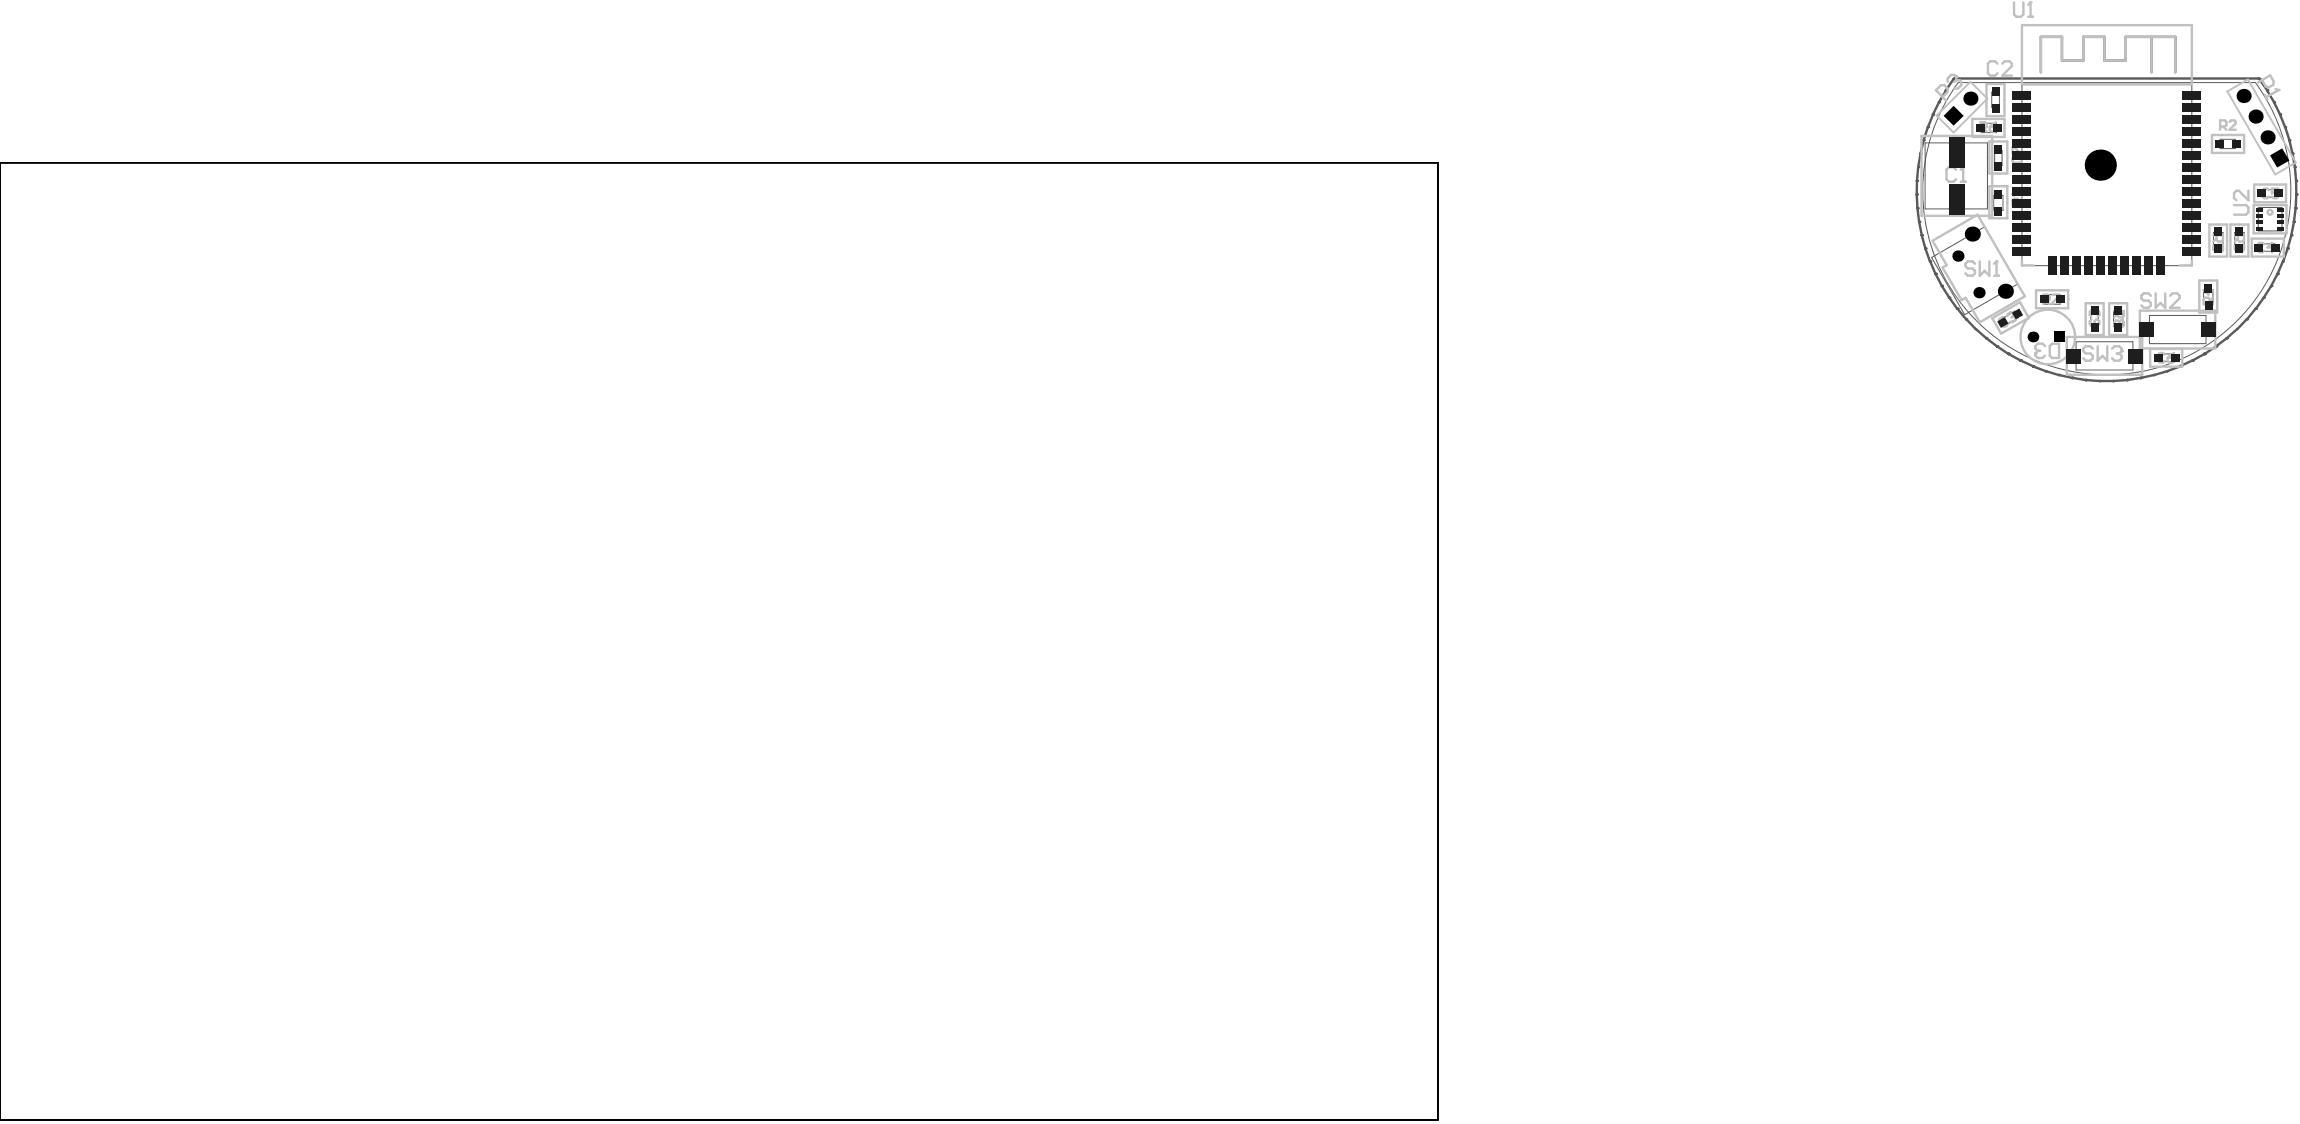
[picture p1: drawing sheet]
<svg xmlns="http://www.w3.org/2000/svg" width="406mm" height="198mm" viewBox="0 0 406 198" stroke-linecap="round" stroke-linejoin="round" font-family="sans-serif">
<path d="M0 28.7h253.6v168.9h-253.6z" fill="none" stroke="#000" stroke-width=".18"/>
<g fill="none" stroke="#5a5a5a" stroke-width=".18">
<path d="M351.3 16.3h1.4v2.6h-1.4zM356.6 4.5h30v42.4h-30zM356.6 14.9h30M397.8 14.6h-52.4a32.4 32.4 0 0 0 4.5 43.2 32.4 32.4 0 0 0 43.4 0 32.4 32.4 0 0 0 4.5-43.2M339.6 25.2h11v11.7h-11zM349.5 21.7h2.7v1.7h-2.7zM351.7 34.4h1.6v2.7h-1.6zM351.8 26.6h1.3v2.6h-1.3zM391.6 24.6h2.7v1.6h-2.7zM398.3 36.6h4.2v4.1h-4.2zM399 33.4h2.7v1.4h-2.7zM340.7 45.4l9.4-5.4 5.8 10.1-9.4 5.4z"/>
<path d="M353.1 56.2l2.3-1.3 .7 1.1-2.4 1.4zM360.7 52h2.7v1.7h-2.7zM368.8 54.9h1.3v2.6h-1.3zM372.8 54.9h1.6v2.6h-1.6zM379.1 55.6h10v5h-10zM388.7 51.1h1.6v2.6h-1.6zM390.4 41h1.7v2.7h-1.7zM394.2 41h1.6v2.7h-1.6zM398.6 43h2.6v1.3h-2.6zM366.2 60.3h10v5h-10zM380.9 62.4h2.6v1.4h-2.6z"/>
<circle cx="400.4" cy="37.4" r=".42"/>
<circle cx="361.2" cy="59.4" r="4.8"/>
</g>
<path d="M360 12.8v-6.3h3.7v4.2h3.8v-4.2h3.7v4.2h3.8v-4.2h8.7v6.3M379.5 6.5v6.3" fill="none" stroke="#5a5a5a" stroke-width=".42"/>
<g fill="#5a5a5a">
<circle cx="339" cy="41.5" r=".21"/>
<circle cx="338.5" cy="39.1" r=".21"/>
<circle cx="338.2" cy="36.7" r=".21"/>
</g>
<path d="M338.1 34.3l.1 2.4" fill="none" stroke="#5a5a5a" stroke-width=".42"/>
<g fill="#5a5a5a">
<circle cx="338.1" cy="34.3" r=".21"/>
<circle cx="338.1" cy="31.9" r=".21"/>
<circle cx="338.3" cy="29.5" r=".21"/>
<circle cx="339.3" cy="24.7" r=".21"/>
<circle cx="342.5" cy="50.4" r=".21"/>
</g>
<path d="M341.4 48.3l1.1 2.1" fill="none" stroke="#5a5a5a" stroke-width=".42"/>
<g fill="#5a5a5a">
<circle cx="341.4" cy="48.3" r=".21"/>
<circle cx="340.5" cy="46.1" r=".21"/>
<circle cx="342" cy="18" r=".21"/>
<circle cx="345.3" cy="54.5" r=".21"/>
<circle cx="345.2" cy="54.5" r=".21"/>
<circle cx="343.8" cy="52.5" r=".21"/>
<circle cx="344.6" cy="13.9" r=".21"/>
<circle cx="352.3" cy="61.1" r=".21"/>
<circle cx="350.4" cy="59.6" r=".21"/>
<circle cx="354.3" cy="62.4" r=".21"/>
</g>
<path d="M354.3 62.4l2.1 1.2" fill="none" stroke="#5a5a5a" stroke-width=".42"/>
<g fill="#5a5a5a">
<circle cx="356.4" cy="63.6" r=".21"/>
<circle cx="358.6" cy="64.6" r=".21"/>
<circle cx="363.2" cy="66.2" r=".21"/>
<circle cx="360.9" cy="65.5" r=".21"/>
</g>
<path d="M360.9 65.5l2.3 .7" fill="none" stroke="#5a5a5a" stroke-width=".42"/>
<g fill="#5a5a5a">
<circle cx="365.5" cy="66.7" r=".21"/>
<circle cx="365.6" cy="66.7" r=".21"/>
<circle cx="367.9" cy="67" r=".21"/>
<circle cx="372.8" cy="67.2" r=".21"/>
<circle cx="375.2" cy="67" r=".21"/>
<circle cx="377.6" cy="66.7" r=".21"/>
</g>
<path d="M379.9 66.2l-2.3 .5" fill="none" stroke="#5a5a5a" stroke-width=".42"/>
<g fill="#5a5a5a">
<circle cx="379.9" cy="66.2" r=".21"/>
<circle cx="382.3" cy="65.5" r=".21"/>
<circle cx="384.5" cy="64.6" r=".21"/>
<circle cx="386.7" cy="63.6" r=".21"/>
<circle cx="388.9" cy="62.4" r=".21"/>
<circle cx="390.9" cy="61.1" r=".21"/>
<circle cx="392.8" cy="59.6" r=".21"/>
<circle cx="396.3" cy="56.3" r=".21"/>
<circle cx="397.9" cy="54.5" r=".21"/>
<circle cx="399.3" cy="52.5" r=".21"/>
<circle cx="399.9" cy="15.9" r=".21"/>
</g>
<path d="M398.5 13.9l1.4 2" fill="none" stroke="#5a5a5a" stroke-width=".42"/>
<g fill="#5a5a5a">
<circle cx="398.5" cy="13.9" r=".21"/>
<circle cx="401.7" cy="48.3" r=".21"/>
<circle cx="401.8" cy="48.3" r=".21"/>
<circle cx="402.7" cy="46.1" r=".21"/>
<circle cx="403.8" cy="24.7" r=".21"/>
<circle cx="403.1" cy="22.4" r=".21"/>
<circle cx="401.1" cy="18" r=".21"/>
<circle cx="404.6" cy="39.1" r=".21"/>
<circle cx="404.9" cy="36.7" r=".21"/>
</g>
<path d="M405 34.3l-.1 2.4" fill="none" stroke="#5a5a5a" stroke-width=".42"/>
<g fill="#5a5a5a">
<circle cx="405" cy="34.3" r=".21"/>
<circle cx="405" cy="31.9" r=".21"/>
<circle cx="404.8" cy="29.5" r=".21"/>
</g>
<path d="M338.2 36.7l.8 4.8" fill="none" stroke="#5a5a5a" stroke-width=".42"/>
<circle cx="339.6" cy="43.8" r=".21" fill="#5a5a5a"/>
<path d="M338.1 31.9v2.4M338.3 29.5l-.2 2.4M338.8 27.1l-.5 2.4M339 41.5l.6 2.3" fill="none" stroke="#5a5a5a" stroke-width=".42"/>
<circle cx="338.8" cy="27.1" r=".21" fill="#5a5a5a"/>
<path d="M339.3 24.7l-.5 2.4M340.5 46.1l.9 2.2" fill="none" stroke="#5a5a5a" stroke-width=".42"/>
<circle cx="341" cy="20.2" r=".21" fill="#5a5a5a"/>
<path d="M342 18l-1 2.2M343.8 52.5l1.4 2M350.4 59.6l1.9 1.5M392.8 59.6l-1.9 1.5M396.3 56.3l-1.6 1.7M399.3 52.5l-1.4 2M402.7 46.1l-.9 2.2M403.5 43.8l-.8 2.3M386.7 63.6l-2.2 1" fill="none" stroke="#5a5a5a" stroke-width=".42"/>
<circle cx="403.5" cy="43.8" r=".21" fill="#5a5a5a"/>
<path d="M403.1 22.5l.7 2.2" fill="none" stroke="#5a5a5a" stroke-width=".42"/>
<circle cx="402.2" cy="20.2" r=".21" fill="#5a5a5a"/>
<path d="M401.1 18l1.1 2.2M404.9 36.7l-.3 2.4" fill="none" stroke="#5a5a5a" stroke-width=".42"/>
<circle cx="404.4" cy="27.1" r=".21" fill="#5a5a5a"/>
<path d="M404.4 27.1l.4 2.4M405 31.9v2.4" fill="none" stroke="#5a5a5a" stroke-width=".42"/>
<circle cx="404.4" cy="27.1" r=".21" fill="#5a5a5a"/>
<path d="M402.2 20.2l.9 2.2M404.8 29.5l.2 2.4M348.5 58l1.8 1.6" fill="none" stroke="#5a5a5a" stroke-width=".42"/>
<circle cx="346.8" cy="56.3" r=".21" fill="#5a5a5a"/>
<path d="M345.3 54.5l1.5 1.8" fill="none" stroke="#5a5a5a" stroke-width=".42"/>
<g fill="#5a5a5a">
<circle cx="340.1" cy="22.4" r=".21"/>
<circle cx="343.2" cy="15.9" r=".21"/>
</g>
<path d="M344.6 13.9l-1.4 2M352.3 61.1l2 1.3M358.6 64.6l2.3 .9M365.6 66.7l2.3 .3 2.4 .2" fill="none" stroke="#5a5a5a" stroke-width=".42"/>
<circle cx="370.3" cy="67.2" r=".21" fill="#5a5a5a"/>
<path d="M394.6 58l-1.8 1.6M397.9 54.5l-1.6 1.8M370.4 67.2h2.4M377.6 66.7l-2.4 .3-2.4 .2M384.5 64.6l-4.5 1.6M390.9 61.1l-2 1.3-2.2 1.2" fill="none" stroke="#5a5a5a" stroke-width=".42"/>
<circle cx="400.6" cy="50.4" r=".21" fill="#5a5a5a"/>
<path d="M401.7 48.3l-1.1 2.1" fill="none" stroke="#5a5a5a" stroke-width=".42"/>
<circle cx="404.2" cy="41.5" r=".21" fill="#5a5a5a"/>
<g fill="none" stroke="#5a5a5a" stroke-width=".42">
<path d="M343.2 15.9h.1M343.2 16l-1.2 2M344.6 13.9l.2-.1h53.6l.1 .1M344.6 13.9h.1M398.5 13.9h.1M399.9 16l1.2 2M399.9 15.9h.1M401.1 18h.1M338.1 34.3h.1M338.1 31.9h.1M338.2 36.7h.1M338.3 29.5h.1"/>
<path d="M338.5 39.1h.1M338.7 27.1h.1M340 22.5l-.7 2.3M340.1 22.4h-.1M340.9 20.2h.1M341 20.2l-.9 2.2M402.2 20.2h.1M403.1 22.4h.1M403.8 24.8h.1M403.8 24.7l.6 2.4M404.4 27.1h.1M404.6 39.1h.1"/>
<path d="M404.6 39.1l-.4 2.4M404.8 29.5h.1M404.9 36.7h.1M405 31.9h.1M405 34.3h.1M339 41.5h.1M339.6 43.8l.8 2.3M339.6 43.8h.1M340.4 46.1h.1M341.4 48.3h.1M342.5 50.4l1.3 2.1M342.6 50.5h.1"/>
<path d="M343.8 52.5h.1M345.2 54.5h.1M346.8 56.3l1.7 1.7M348.5 58h.1M350.3 59.6h.1M392.8 59.6h.1M394.6 58h.1M396.3 56.3h.1M397.9 54.5h.1M399.3 52.5h.1M400.6 50.5h.1M400.6 50.4l-1.3 2.1"/>
<path d="M401.7 48.3h.1M402.7 46.1h.1M403.5 43.8h.1M404.2 41.5h.1M404.2 41.5l-.7 2.3M352.3 61.1h.1M354.3 62.4h.1M356.4 63.6h.1M356.4 63.6l2.2 1M358.6 64.6h.1M360.8 65.5h.1M363.2 66.1h.1"/>
<path d="M363.2 66.2l2.3 .5M367.9 67h.1M370.4 67.2h.1M372.8 67.2h.1M375.2 67h.1M377.6 66.7h.1M380 66.1h-.1M382.3 65.5h.1M384.6 64.6h-.1M384.6 64.6h.1M386.8 63.6h.1M388.8 62.4h.1"/>
<path d="M390.9 61.1h.1"/>
</g>
<path d="M0 28.7h253.6v168.9h-253.6z" fill="none" stroke="#000" stroke-width=".18"/>
<g fill="none" stroke="#c0c0c0" stroke-width=".42">
<path d="M350.4 14.8h3.2v5.7h-3.2zM356.6 4.4h30v10.4h-30zM360 12.8v-6.3h3.7v4.2h3.8v-4.2h3.7v4.2h3.8v-4.2h8.7v6.3M379.5 6.5v6.3M338.9 24h12.5v14.1h-12.5zM345 29.9l-.4-.4h-.8l-.5 .4v1.7l.5 .4h.8l.4-.4M345.9 32h.8M346.3 29.5v2.5M347.9 21h5.7v3.1h-5.7zM350.9 32.8h3.2v5.7h-3.2zM350.9 25h3.2v5.6h-3.2zM389.7 39.6h3.1v5.7h-3.1z"/>
<path d="M390.2 23.8h5.6v3.2h-5.6zM393.4 39.6h3.2v5.7h-3.2zM397.5 36.2h5.8v5h-5.8zM397.6 32.5h5.6v3.2h-5.6zM340.9 42.5l7.9-4.6 8.4 14.4-8 4.6-2.5-4.4-.7 .4-3.3-5.7 .7-.4zM351.4 56.1l4.9-2.8 1.6 2.8-4.9 2.7zM356.6 46v.8h2.1M359.1 51.2h5.7v3.2h-5.7zM364.6 59.4h13.3v6.7h-13.3zM367.9 53.5h3.2v5.6h-3.2zM372 53.5h3.2v5.6h-3.2zM377.4 54.8h13.4v6.7h-13.4z"/>
<path d="M386.6 46v.8h-2.1M387.9 49.5h3.2v5.6h-3.2zM397.2 42.1h5.7v3.2h-5.7zM379.3 61.5h5.6v3.2h-5.6z"/>
</g>
<path d="M392.9 16.1l3.6-2.1 8.5 14.7-3.7 2.1zM341.6 20.4l6-6 3 3-6 6z" fill="none" stroke="#c0c0c0" stroke-width=".34"/>
<circle cx="346.3" cy="29.5" r=".21" fill="#c0c0c0"/>
<path d="M342.7 17.1l.8-.9v-.6l-.5-.6h-.6l-.9 .9 1.7 1.8M345.1 13.6l-.4-.4h-.6l-.6 .6v.6M346.3 29.5l-.4 .4" fill="none" stroke="#c0c0c0" stroke-width=".42"/>
<circle cx="345.1" cy="13.6" r=".21" fill="#c0c0c0"/>
<path d="M345.1 13.6v.5M345.1 14.1l-.4 .3M345.1 14.1h.6l.3 .3v.6l-.6 .6h-.7M353.6 56l-.4-.1-.5 .3-.1 .4 .6 .9 .4 .2 .4-.3 .2-.4M355.2 55.4l-.2-.2-.3-.1-.5 .3-.1 .4M360.4 53.1h.8l.3-.3v-.5l-.3-.3h-.8v1.7M361 53.1l.5 .6M362.1 52h1.1v.3l-1.1 1.1v.3" fill="none" stroke="#c0c0c0" stroke-width=".42"/>
<circle cx="355.2" cy="55.4" r=".21" fill="#c0c0c0"/>
<path d="M355.3 .4v2.1l.4 .5h.8l.4-.5v-2.1M357.7 3h.9M358.2 .4v2.6M355 27.1v-1.2h.3l1.1 1.2h.2M355.3 27.6l-.3 .3v.5l.3 .3h1.1l.2-.3v-.5l-.2-.3M355.1 55.8l-.3 .2M355.1 55.8l.4 .1 .1 .2-.1 .4-.5 .3-.4-.1M355.2 55.4l-.1 .4" fill="none" stroke="#c0c0c0" stroke-width=".42"/>
<circle cx="358.2" cy=".4" r=".21" fill="#c0c0c0"/>
<g fill="none" stroke="#c0c0c0" stroke-width=".42">
<path d="M358.2 .4l-.5 .4M368.9 55.8l-.3-.2v-.6l.3-.3h1.1l.3 .3v.6l-.3 .2M368.9 56.4l-.3 .3v.5l.3 .3h1.1l.3-.3v-.5l-.3-.3h-.2l-.3 .3v.8M373 54.9h1.6v.8l-.2 .3h-.6l-.3-.3v-.8M373.5 55.4l-.5 .6M373.8 56.8l.3-.3h.3l.2 .3v.6l-.2 .3h-.3l-.3-.3M373.8 56.8l-.3-.3h-.3l-.2 .3v.6l.2 .3h.3l.3-.3M373.8 56.8v.6M389.5 50.9v1.1l-.8-.8h1.6M389.8 53.7v-.9l-.3-.3h-.6l-.2 .3v.9h1.6M390.3 52.5l-.5 .6M394.2 41.5h1.6v.8l-.2 .3h-.6l-.3-.3v-.8"/>
<path d="M394.7 42l-.5 .6M395.6 43.2l.2 .2v.6l-.2 .3h-.3"/>
</g>
<circle cx="395.3" cy="44.3" r=".21" fill="#c0c0c0"/>
<path d="M399 14.1l.6 1.1 .6 .2 .7-.4 .2-.6-.7-1.1-2.2 1.3M399.5 16.8l.4 .7M401.9 15.9l-2.2 1.2M400.2 33.6l-.3-.3h-.5l-.3 .3v1.1l.3 .3h.5l.3-.3M401.9 33.3h-1.2v.8l.6-.3h.3l.3 .3v.6l-.3 .3h-.6l-.3-.3M394.4 43.2l-.2 .2v.6l.2 .3h.3l.3-.3M395 44l.3 .3M395 43.7v.3M399.3 43.1l-.2-.3h-.6l-.3 .3v1.1l.3 .3h.6l.2-.3M401 43.7h-1.1l.8-.9v1.7" fill="none" stroke="#c0c0c0" stroke-width=".42"/>
<circle cx="401.9" cy="15.9" r=".21" fill="#c0c0c0"/>
<path d="M401.4 15.7l.5 .2M355 34.2h1.6M356.1 36.2v-.9l-.3-.2h-.5l-.3 .2v.9h1.6M356.6 35.1l-.5 .5M356.6 34v.5" fill="none" stroke="#c0c0c0" stroke-width=".42"/>
<circle cx="355" cy="34.2" r=".21" fill="#c0c0c0"/>
<path d="M355 34.2l.3 .3M359 62.3v.4l.4 .5h.9l.4-.5M361.6 61l.4-.4h1.2v2.6h-1.2l-.4-.5z" fill="none" stroke="#c0c0c0" stroke-width=".42"/>
<circle cx="359" cy="62.3" r=".21" fill="#c0c0c0"/>
<path d="M359.4 61.9l-.4 .4M359.4 61.9h.5M360.7 61l-.4-.4h-.9l-.4 .4v.5l.4 .4M369.2 61.5l-.5-.4h-.8l-.4 .4v.4l.4 .5h.8l.5 .4v.4l-.5 .4h-.8l-.4-.4M370 61.1v2.5l.9-.8 .8 .8v-2.5M372.5 61.5l.5-.4h.8l.4 .4v.4" fill="none" stroke="#c0c0c0" stroke-width=".42"/>
<circle cx="374.2" cy="61.9" r=".21" fill="#c0c0c0"/>
<g fill="none" stroke="#c0c0c0" stroke-width=".42">
<path d="M352.3 11.2l-.4-.4h-.8l-.5 .4v1.7l.5 .4h.8l.4-.4M353.2 11.2l.4-.4h.9l.4 .4v.5l-1.7 1.6h1.7M391.6 22.3h.8l.3-.2v-.6l-.3-.3h-.8v1.7M392.2 22.3l.5 .6M393.3 21.5l.3-.3h.5l.3 .3v.3l-1.1 1.1h1.1M394.1 36.2h2.1l.4 .4v.8l-.4 .5h-2.1M396.6 33.6v1.7l-1.7-1.7h-.4l-.4 .5v.8l.4 .4M348.4 46.5l-.5-.4h-.8l-.4 .4v.4l.4 .5h.8l.5 .4v.4l-.5 .4h-.8l-.4-.4M349.2 46.1v2.5l.9-.8 .8 .8v-2.5M351.7 48.6h.9M352.2 46.1v2.5M379.4 52.2l-.4-.4h-.9l-.4 .4v.4l.4 .4h.9l.4 .4v.5l-.4 .4h-.9l-.4-.4"/>
<path d="M380.2 51.8v2.5l.9-.9 .8 .9v-2.5M382.8 52.2l.4-.4h.8l.5 .4v.4l-1.7 1.7h1.7M390.4 41.5h1.7v.8l-.3 .3h-.5l-.3-.3v-.8M390.7 43.2l-.3 .2v.6l.3 .3h.6l.2-.3-.2-.8h.8v1.1M391 42l-.6 .6M373.4 62.4h.4M373.8 62.4l.4 .4v.4l-.4 .4h-.8l-.5-.4M374.2 61.9l-.4 .5M381.8 62.6l-.3-.3h-.5l-.3 .3v1.1l.3 .3h.5l.3-.3M382.3 63.1h.9l.3 .3v.3l-.3 .3h-.6l-.3-.3zM383.5 62.3l-.6 .3-.6 .5"/>
</g>
<circle cx="352.2" cy="46.1" r=".21" fill="#c0c0c0"/>
<g fill="none" stroke="#c0c0c0" stroke-width=".42">
<path d="M349.3 22.7h.8l.3-.3v-.6l-.3-.2h-.8v1.6M349.9 22.7l.5 .5M351 22.4h.8l.3 .3v.3l-.3 .2h-.5l-.3-.2zM352.1 21.6l-.6 .2-.5 .6M352.2 46.1l-.5 .4"/>
<circle cx="400.4" cy="37.4" r=".42"/>
<circle cx="361.2" cy="59.4" r="4.8"/>
</g>
<g fill="#000">
<circle cx="347.6" cy="17.4" r="1.25"/>
<circle cx="395.8" cy="16.9" r="1.25"/>
<circle cx="370.5" cy="29.1" r="2.75"/>
<circle cx="397.9" cy="20.6" r="1.25"/>
<circle cx="400" cy="24.2" r="1.25"/>
<circle cx="345.4" cy="45.2" r=".99"/>
<circle cx="347.9" cy="41.3" r="1.33"/>
<circle cx="349.1" cy="51.6" r=".99"/>
<circle cx="353.7" cy="51.4" r="1.33"/>
<circle cx="358.6" cy="59.4" r=".95"/>
</g>
<g fill="#000">
<path d="M342.8 20.4l1.8-1.7 1.8 1.7-1.8 1.8z" fill-rule="evenodd"/>
<path d="M400.4 27.4l2.2-1.2 1.2 2.1-2.1 1.3z" fill-rule="evenodd"/>
<path d="M362.4 58.5h1.9v1.9h-1.9z" fill-rule="evenodd"/>
</g>
<g fill="#1e1e1e">
<path d="M351.8 28.7h1.3v1.4h-1.3z" fill-rule="evenodd"/>
<path d="M351.6 21.9h1.5v1.3h-1.5z" fill-rule="evenodd"/>
<path d="M351.4 18.3h1.3v1.5h-1.3z" fill-rule="evenodd"/>
<path d="M398 38.9h1.1v.6h-1.1z" fill-rule="evenodd"/>
<path d="M398 37.8h1.1v.6h-1.1z" fill-rule="evenodd"/>
<path d="M401.7 38.9h1.1v.6h-1.1z" fill-rule="evenodd"/>
<path d="M401.7 37.8h1.1v.6h-1.1z" fill-rule="evenodd"/>
<path d="M351.8 36.6h1.4v1.4h-1.4z" fill-rule="evenodd"/>
<path d="M351.8 33.6h1.4v1.4h-1.4z" fill-rule="evenodd"/>
<path d="M351.8 25.7h1.4v1.4h-1.4z" fill-rule="evenodd"/>
<path d="M351.3 15.3h1.4v1.5h-1.4z" fill-rule="evenodd"/>
<path d="M361.3 45.2h1.6v3.3h-1.6z" fill-rule="evenodd"/>
<path d="M368.8 54h1.3v1.5h-1.3z" fill-rule="evenodd"/>
<path d="M368.8 56.9h1.3v1.6h-1.3z" fill-rule="evenodd"/>
<path d="M367.7 45.2h1.5v3.3h-1.5z" fill-rule="evenodd"/>
<path d="M371.9 45.2h1.5v3.3h-1.5z" fill-rule="evenodd"/>
<path d="M374 45.2h1.5v3.3h-1.5z" fill-rule="evenodd"/>
<path d="M377.4 56.9h2.5v2.5h-2.5z" fill-rule="evenodd"/>
<path d="M378.2 45.2h1.6v3.3h-1.6z" fill-rule="evenodd"/>
<path d="M388.9 53.1h1.3v1.5h-1.3z" fill-rule="evenodd"/>
<path d="M388.9 50.2h1.3v1.5h-1.3z" fill-rule="evenodd"/>
<path d="M394.3 40.1h1.3v1.5h-1.3z" fill-rule="evenodd"/>
<path d="M394.3 43.1h1.3v1.5h-1.3z" fill-rule="evenodd"/>
<path d="M398 40.1h1.1v.5h-1.1z" fill-rule="evenodd"/>
<path d="M398 36.8h1.1v.6h-1.1z" fill-rule="evenodd"/>
<path d="M397.7 43h1.5v1.3h-1.5z" fill-rule="evenodd"/>
<path d="M398.1 33.4h1.5v1.4h-1.5z" fill-rule="evenodd"/>
<path d="M401.7 40.1h1.1v.5h-1.1z" fill-rule="evenodd"/>
<path d="M401.7 36.8h1.1v.6h-1.1z" fill-rule="evenodd"/>
<path d="M401.1 33.4h1.5v1.4h-1.5z" fill-rule="evenodd"/>
<path d="M348.6 21.9h1.5v1.3h-1.5z" fill-rule="evenodd"/>
<path d="M354.9 55.2l1.3-.8 .7 1.2-1.4 .7z" fill-rule="evenodd"/>
<path d="M362.8 52.1h1.5v1.4h-1.5z" fill-rule="evenodd"/>
<path d="M359.9 52.1h1.4v1.4h-1.4z" fill-rule="evenodd"/>
<path d="M355 41.5h3.3v1.5h-3.3z" fill-rule="evenodd"/>
<path d="M355 35.2h3.3v1.4h-3.3z" fill-rule="evenodd"/>
<path d="M355 30.9h3.3v1.5h-3.3z" fill-rule="evenodd"/>
<path d="M355 24.6h3.3v1.5h-3.3z" fill-rule="evenodd"/>
<path d="M355 18.3h3.3v1.5h-3.3z" fill-rule="evenodd"/>
<path d="M383 62.4h1.5v1.4h-1.5z" fill-rule="evenodd"/>
<path d="M379.9 62.4h1.6v1.4h-1.6z" fill-rule="evenodd"/>
<path d="M384.9 41.5h3.4v1.5h-3.4z" fill-rule="evenodd"/>
<path d="M384.9 35.2h3.4v1.4h-3.4z" fill-rule="evenodd"/>
<path d="M384.9 30.9h3.4v1.5h-3.4z" fill-rule="evenodd"/>
<path d="M384.9 24.6h3.4v1.5h-3.4z" fill-rule="evenodd"/>
<path d="M384.9 18.3h3.4v1.5h-3.4z" fill-rule="evenodd"/>
<path d="M393.7 24.7h1.5v1.3h-1.5z" fill-rule="evenodd"/>
<path d="M343.8 24.2h2.7v5.4h-2.7z" fill-rule="evenodd"/>
<path d="M352.3 56.7l1.3-.8 .7 1.2-1.4 .7z" fill-rule="evenodd"/>
<path d="M355 43.6h3.3v1.5h-3.3z" fill-rule="evenodd"/>
<path d="M355 39.4h3.3v1.5h-3.3z" fill-rule="evenodd"/>
<path d="M355 37.3h3.3v1.5h-3.3z" fill-rule="evenodd"/>
<path d="M363.5 45.2h1.5v3.3h-1.5z" fill-rule="evenodd"/>
<path d="M355 33.1h3.3v1.4h-3.3z" fill-rule="evenodd"/>
<path d="M355 28.8h3.3v1.5h-3.3z" fill-rule="evenodd"/>
<path d="M355 26.7h3.3v1.5h-3.3z" fill-rule="evenodd"/>
<path d="M355 22.5h3.3v1.5h-3.3z" fill-rule="evenodd"/>
<path d="M355 16.2h3.3v1.4h-3.3z" fill-rule="evenodd"/>
<path d="M373 54h1.3v1.4h-1.3z" fill-rule="evenodd"/>
<path d="M373 56.9h1.3v1.5h-1.3z" fill-rule="evenodd"/>
<path d="M365.6 45.2h1.5v3.3h-1.5z" fill-rule="evenodd"/>
<path d="M369.8 45.2h1.5v3.3h-1.5z" fill-rule="evenodd"/>
<path d="M376.1 45.2h1.6v3.3h-1.6z" fill-rule="evenodd"/>
<path d="M388.3 56.9h2.5v2.5h-2.5z" fill-rule="evenodd"/>
<path d="M384.9 37.3h3.4v1.5h-3.4z" fill-rule="evenodd"/>
<path d="M384.9 39.4h3.4v1.5h-3.4z" fill-rule="evenodd"/>
<path d="M384.9 43.6h3.4v1.5h-3.4z" fill-rule="evenodd"/>
<path d="M380.4 45.2h1.5v3.3h-1.5z" fill-rule="evenodd"/>
<path d="M390.6 40.1h1.3v1.5h-1.3z" fill-rule="evenodd"/>
<path d="M390.6 43.1h1.3v1.5h-1.3z" fill-rule="evenodd"/>
<path d="M384.9 22.5h3.4v1.5h-3.4z" fill-rule="evenodd"/>
<path d="M384.9 26.7h3.4v1.5h-3.4z" fill-rule="evenodd"/>
<path d="M384.9 28.8h3.4v1.5h-3.4z" fill-rule="evenodd"/>
<path d="M384.9 33.1h3.4v1.4h-3.4z" fill-rule="evenodd"/>
<path d="M384.9 16.2h3.4v1.4h-3.4z" fill-rule="evenodd"/>
<path d="M400.7 43h1.5v1.3h-1.5z" fill-rule="evenodd"/>
<path d="M343.8 32.5h2.7v5.4h-2.7z" fill-rule="evenodd"/>
<path d="M355 20.4h3.3v1.5h-3.3z" fill-rule="evenodd"/>
<path d="M375.4 61.5h2.5v2.5h-2.5z" fill-rule="evenodd"/>
<path d="M384.9 20.4h3.4v1.5h-3.4z" fill-rule="evenodd"/>
<path d="M390.7 24.7h1.5v1.3h-1.5z" fill-rule="evenodd"/>
<path d="M364.6 61.5h2.4v2.5h-2.4z" fill-rule="evenodd"/>
</g>
</svg>
